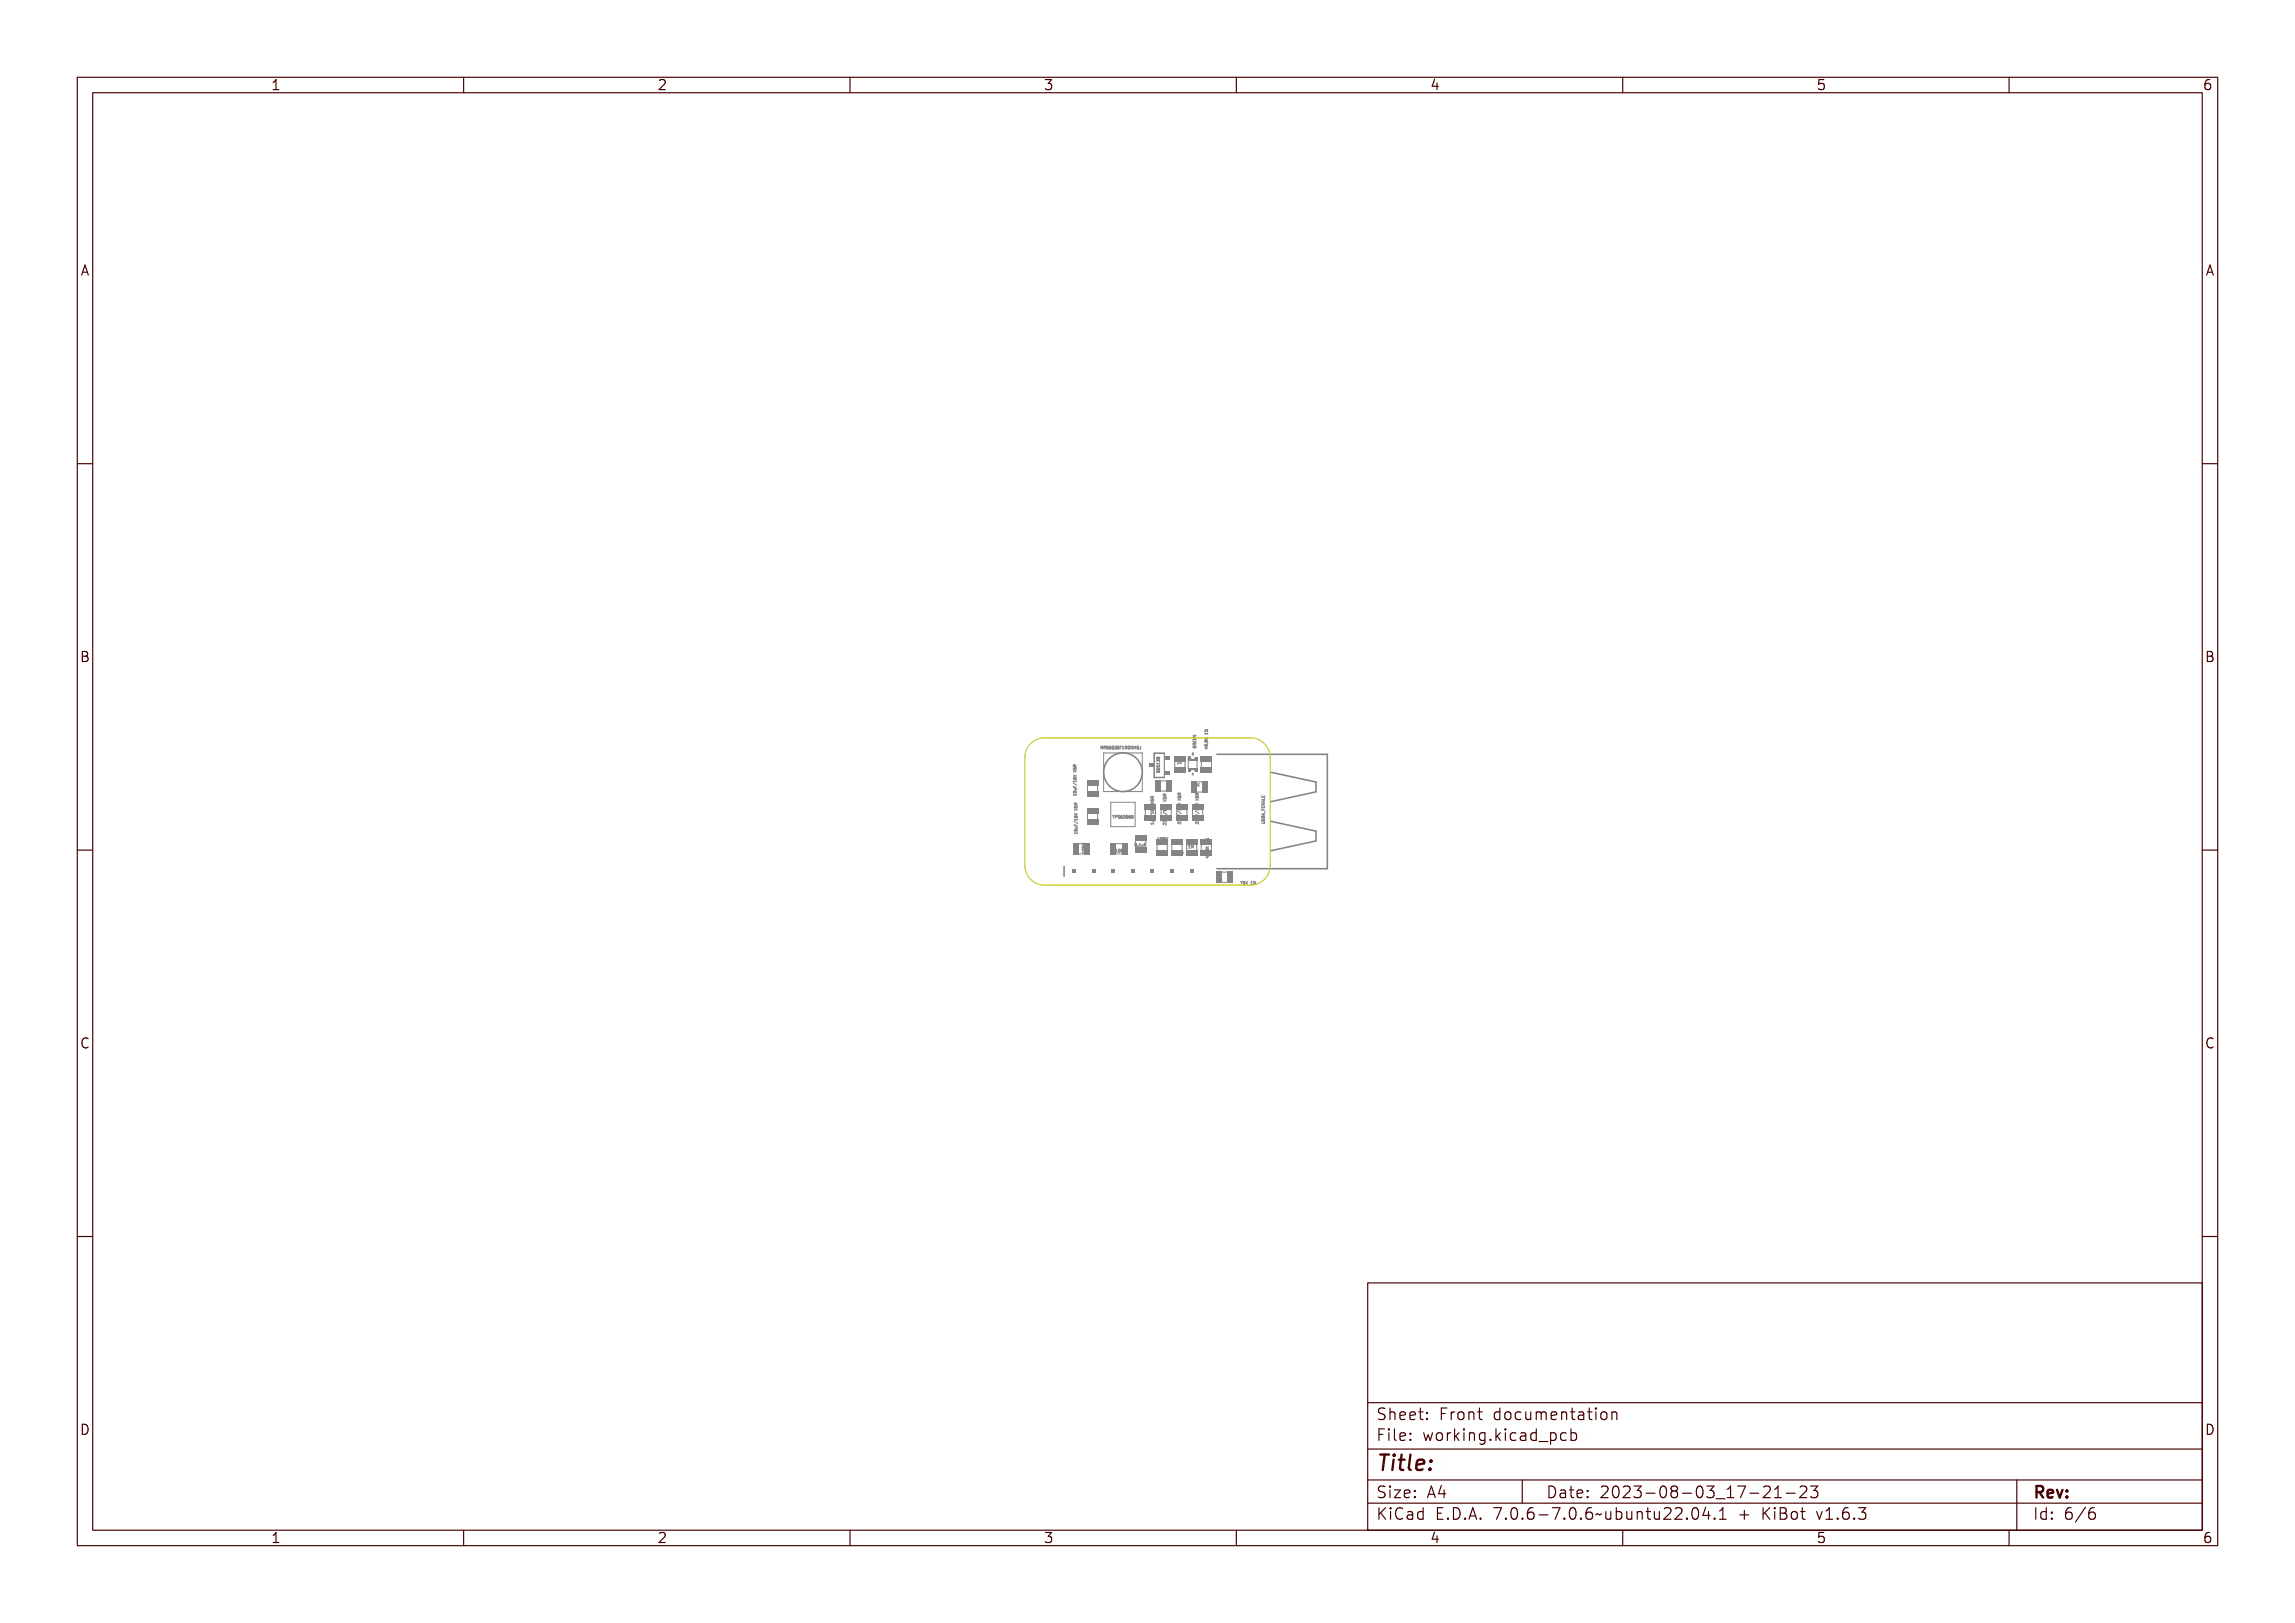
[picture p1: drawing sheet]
<svg xmlns="http://www.w3.org/2000/svg" width="297mm" height="210mm" viewBox="0 0 297 210" stroke-linecap="round" stroke-linejoin="round" font-family="sans-serif">
<defs><g id="words">
<text font-size="2.7" fill="#480000" x="178" y="190.3">Title:</text>
<g font-size="2" fill="#480000">
<text x="178" y="183.7">Sheet: Front documentation</text>
<text x="178" y="186.5">File: working.kicad_pcb</text>
<text x="178" y="193.9">Size: A4</text>
<text x="178" y="196.6">KiCad E.D.A. 7.0.6-7.0.6~ubuntu22.04.1 + KiBot v1.6.3</text>
<text x="200" y="193.9">Date: 2023-08-03_17-21-23</text>
<text x="263" y="196.6">Id: 6/6</text>
<text x="263" y="193.9">Rev:</text>
</g>
<g font-size="1.7" fill="#480000">
<text x="35" y="11.7">1</text>
<text x="85" y="11.7">2</text>
<text x="135" y="11.7">3</text>
<text x="185" y="11.7">4</text>
<text x="235" y="11.7">5</text>
<text x="285" y="11.7">6</text>
<text x="10.5" y="35.7">A</text>
<text x="285.5" y="35.7">A</text>
<text x="10.5" y="85.6">B</text>
<text x="285.5" y="85.6">B</text>
<text x="10.5" y="135.7">C</text>
<text x="285.5" y="135.7">C</text>
<text x="10.5" y="185.6">D</text>
<text x="285.5" y="185.6">D</text>
<text x="35" y="199.7">1</text>
<text x="85" y="199.7">2</text>
<text x="135" y="199.7">3</text>
<text x="185" y="199.7">4</text>
<text x="235" y="199.7">5</text>
<text x="285" y="199.7">6</text>
</g>
<g font-size=".5" fill="#848484">
<text x="142.4" y="96.9">NRS5030T1R0NMGJ</text>
<text x="150.1" y="99.7" transform="rotate(-90 150.1 99.7)">BSS138</text>
<text x="152.4" y="98.8">1K</text>
<text x="154.6" y="101.8">75K 1%</text>
<text x="154.8" y="96.9" transform="rotate(-90 154.8 96.9)">GREEN</text>
<text x="156.3" y="97" transform="rotate(-90 156.3 97)">49.9K 1%</text>
<text x="139.3" y="103" transform="rotate(-90 139.3 103)">10uF/16V X5R</text>
<text x="139.4" y="108" transform="rotate(-90 139.4 108)">10uF/16V X5R</text>
<text x="143.9" y="105.9">TPS63060</text>
<text x="149.3" y="106.8" transform="rotate(-90 149.3 106.8)">1uF/10V X5R</text>
<text x="150.9" y="106.2" transform="rotate(-90 150.9 106.2)">22uF/10V X5R</text>
<text x="152.8" y="106.1" transform="rotate(-90 152.8 106.1)">22uF/10V X5R</text>
<text x="155.1" y="106.1" transform="rotate(-90 155.1 106.1)">22uF/10V X5R</text>
<text x="163.7" y="106.7" transform="rotate(-90 163.7 106.7)">USBA_FEMALE</text>
<text x="140.4" y="110.5" transform="rotate(-90 140.4 110.5)">105K</text>
<text x="144.3" y="110.3">105K</text>
<text x="146.8" y="109.5">0.1uF</text>
<text x="150" y="108.7">105K</text>
<text x="152.1" y="110.6">10pF</text>
<text x="153.9" y="109.8">1M</text>
<text x="156.4" y="111.1" transform="rotate(-90 156.4 111.1)">49.9K 1%</text>
<text x="160.4" y="114.5">75K 1%</text>
</g>
<g font-size=".3" fill="#848484">
<text x="154.2" y="97.7">C</text>
<text x="154.2" y="100.3">A</text>
</g>
</g></defs>
<g fill="none" stroke="#848484" stroke-width=".13">
<path d="M138.9 99.8l.2 .2a.12 .12 0 0 1 0-.2 .12 .12 0 0 1 .2 .1 .12 .12 0 0 1-.1 .1v-.1l-.1 .1h-.2zM139 99.6h.1l.2-.1-.2 .2h.2h-.4zM139 99.6h.1v.1h-.1zM139.1 99.2v-.2h-.2v.2h.4M139.3 99l-.2 .1M142.4 96.6l.2 .3v-.3v.3l-.2-.3v.3zM142.7 96.6h.2l-.1 .2 .1 .1-.1-.1-.1 .1zM142.7 96.6h.1v.1h-.1zM143 96.6h.2l-.2 .1a.14 .14 0 0 1 .2 .1 .14 .14 0 0 1-.2 .1l.2-.1-.2-.1zM143.3 96.6h.2l-.2 .1a.12 .12 0 0 1 .2 .1 .12 .12 0 0 1-.1 .1 .12 .12 0 0 1-.1 0l.1-.1h-.1zM143.6 96.6a.16 .16 0 0 1 .2 .2 .16 .16 0 0 1-.2 .1zM143.7 96.6v.1v.2z"/>
<path d="M143.9 96.6h.1v.1a.11 .11 0 0 1 0 .2 .11 .11 0 0 1-.1 0l.1-.1h-.1l.1-.2zM144.2 96.6a.16 .16 0 0 1 .2 .2 .16 .16 0 0 1-.2 .1zM144.2 96.6l.1 .1v.2zM144.4 96.6h.3h-.1v.3l-.1-.3zM144.8 96.6h.1v.3h.1h-.2l.1-.3zM145 96.6h.3l-.1 .2 .1 .1-.2-.1-.1 .1zM145.1 96.6h.1v.1h-.1zM145.4 96.6a.16 .16 0 0 1 .2 .2 .16 .16 0 0 1-.2 .1zM145.4 96.6l.1 .1v.2zM145.6 96.6l.2 .3 .1-.3v.3l-.2-.3-.1 .3zM145.9 96.6l.2 .2 .1-.2v.3l-.1-.3v.2l-.1-.2-.1 .3zM146.3 96.6h.1h.1a.12 .12 0 0 0-.2 .1 .12 .12 0 0 0 .1 .2v-.1h.1v.1a.18 .18 0 0 1-.3 0 .18 .18 0 0 1 .1-.3z"/>
<path d="M146.6 96.6h.1v.3h-.2h.2v-.3zM146.9 96.8l.1-.3v.4M147.3 96.6a.17 .17 0 0 0-.2 .1 .18 .18 0 0 0 .3 .2l-.1-.1M147.6 96.5v.4h-.1M149.7 98.6h.3l.1-.1v.2l-.3-.1-.1 .1zM149.7 99.8v.2h.4l-.1-.2M149.7 99.1l.1 .2a.14 .14 0 0 1 .2-.2 .14 .14 0 0 1 .1 .2l-.1-.1a.13 .13 0 0 1-.2 .1 .13 .13 0 0 1-.1-.2zM149.7 98.8l.1 .2a.14 .14 0 0 1 .2-.2 .14 .14 0 0 1 .1 .2l-.1-.1a.13 .13 0 0 1-.2 .1 .13 .13 0 0 1-.1-.2zM149.7 98.3h.2a.11 .11 0 0 1 .2 0 .11 .11 0 0 1-.1 .1v-.1l-.1 .1-.1-.1-.1 .1zM149.7 98h.2a.1 .1 0 0 1 .2 0 .1 .1 0 0 1 0 .1 .1 .1 0 0 1-.2 0h-.2zM149.8 99.4l.1 .1a.1 .1 0 0 1 .1-.1 .1 .1 0 0 1 .1 .1v.1h-.4zM149.8 99.5l.1 .1h-.1z"/>
<path d="M149.8 99.8h.1M149.9 99.8v.2M149.9 99.8h.1M149.9 99.5h.1v.1h-.1zM154.4 95.1h.4l-.4 .3M154.4 96l.1 .2h.1v-.2v.2h.1l.1-.2v.2h-.4zM154.4 95.7l.1 .2h.1v-.2v.2h.1l.1-.2v.2h-.4zM154.4 95.4h.4l-.3 .2 .3 .1h-.4l.3-.2zM154.4 96.6h.1a.12 .12 0 0 0 .1 .2 .12 .12 0 0 0 .1-.1h-.1v-.1h.2a.18 .18 0 0 1-.2 .3 .18 .18 0 0 1-.2-.3zM154.5 96.4h.1l.2-.1-.2 .2h.2h-.4zM154.5 96.4h.1v.1h-.1zM155.9 94.4l.4 .3"/>
<path d="M155.9 96.8l.3-.1 .1 .1-.1 .2zM155.9 95.5l.2 .2 .2-.2-.2 .2 .2 .1h-.4l.2-.1zM155.9 95h.4v.2l-.3-.1v.1zM156 96.5a.18 .18 0 0 1 .2-.1 .18 .18 0 0 1 .1 .3l-.1-.2a.14 .14 0 0 1-.2 .2 .11 .11 0 0 1 0-.2zM156 95.9a.18 .18 0 0 1 .2-.1 .18 .18 0 0 1 .1 .3l-.1-.2a.14 .14 0 0 1-.2 .2 .11 .11 0 0 1 0-.2zM156 96.8h.2v.1zM156.1 94.7l.1 .2zM156.2 94.5v-.1l.1 .1M156.2 96.2l.1 .1zM138.9 102.8h.3h.1v.2l-.3-.1-.1 .1zM138.9 101.9l.1 .1h.1v-.1v.1l.2 .1h-.4zM138.9 101.6l.4 .2z"/>
<path d="M138.9 101.4h.3l.1-.1v.2l-.3-.1-.1 .1zM138.9 100.7l.4 .1-.4 .2 .3-.2zM138.9 100.1l.2 .1 .2-.1-.2 .1 .2 .2-.2-.2-.2 .1 .2-.1zM138.9 102.5a.17 .17 0 0 1 .3 0 .17 .17 0 0 1 0 .2h-.2zM138.9 101l.2 .2a.11 .11 0 0 1 0-.2 .11 .11 0 0 1 .2 .1 .11 .11 0 0 1-.1 .1 .16 .16 0 0 1-.2 0 .16 .16 0 0 1-.1-.2zM139 102.6h.3l-.3 .1zM139 102.2h.3v.2h-.3l.3-.1zM139.1 107.8h.3v-.1v.2h-.3zM139.1 106.8v.2h.1v-.2v.2h.2h-.3zM139.1 106.5l.4 .3zM139.1 106.3h.3v-.1v.2h-.3zM139.1 105.6l.3 .2-.3 .1 .3-.1z"/>
<path d="M139.1 105l.1 .1 .2-.1-.1 .2 .1 .1-.2-.1-.1 .1 .1-.1zM139.1 104.8l.1 .1a.12 .12 0 0 1 0-.1 .12 .12 0 0 1 .2 0 .12 .12 0 0 1 0 .2l-.1-.2-.1 .2h-.1zM139.1 107.5a.17 .17 0 0 1 .2-.1 .17 .17 0 0 1 .1 .2h-.3zM139.1 106l.1 .1a.11 .11 0 0 1 .1-.1 .11 .11 0 0 1 .1 0 .11 .11 0 0 1-.1 .2 .16 .16 0 0 1-.2 0 .16 .16 0 0 1 0-.2zM139.1 104.5l.1 .1 .2-.2-.1 .2 .1 .1h-.3zM139.1 107.5h.3l-.2 .1zM139.1 104.5h.1v.2h-.1zM139.1 107.1h.3v.2l-.3 .1 .3-.1zM139.2 104.1v-.2h-.1l-.1 .2h.4M139.4 103.9l-.2 .1M140 109.1l.3 .2M140.1 110.3h.3v-.1v.2l-.3-.1v.1z"/>
<path d="M140.1 109.6l.1 .2a.12 .12 0 0 1 .1-.2 .12 .12 0 0 1 .1 .1 .12 .12 0 0 1 0 .1l-.1-.1v.1h-.2zM140.1 109.3l.1 .1 .2-.1-.2 .2h.2h-.3h.1zM140.1 110a.17 .17 0 0 1 .2-.1 .17 .17 0 0 1 .1 .2h-.3zM140.1 110h.3l-.2 .1zM140.4 109.1l-.2 .1M143.9 105.5h.3l-.1 .1v.3l-.1-.3zM144.3 105.5h.1a.12 .12 0 0 1 .1 .2 .12 .12 0 0 1-.2 0v.2zM144.3 105.6h.1v.1h-.1zM144.4 109.9h.1v.3l.1 .1h-.2v-.3zM144.6 105.5h.2l-.2 .1a.14 .14 0 0 1 .2 .2 .14 .14 0 0 1-.2 .1l.1-.1-.1-.1zM144.7 109.9a.16 .16 0 0 1 .2 .2 .16 .16 0 0 1-.2 .1zM144.7 110h.1v.2z"/>
<path d="M144.9 105.6l.2-.1-.2 .2a.11 .11 0 0 1 .2 0 .11 .11 0 0 1-.1 .2 .11 .11 0 0 1-.1-.1zM145 109.9h.1l-.1 .1a.12 .12 0 0 1 .1 .1 .12 .12 0 0 1 0 .2 .12 .12 0 0 1-.2-.1h.2l-.1-.1zM145.2 105.5h.1v.2a.11 .11 0 0 1 0 .2 .11 .11 0 0 1-.2-.1h.2l-.1-.1 .1-.1zM145.2 109.9l.1 .2 .2-.2-.2 .2 .2 .2-.2-.2-.1 .2zM145.5 105.5a.16 .16 0 0 1 .2 .2 .16 .16 0 0 1-.2 .1zM145.5 105.6h.1v.3zM145.5 110l.2 .3M145.7 109.9l-.2 .2M145.8 105.6l.1-.1-.1 .2a.11 .11 0 0 1 .2 0 .11 .11 0 0 1-.1 .2 .11 .11 0 0 1-.2-.1zM146.1 105.5a.16 .16 0 0 1 .2 .2 .16 .16 0 0 1-.2 .1zM146.1 105.6h.1l-.1 .3zM146.4 105.6l.1-.1a.17 .17 0 0 1 .2 .2 .17 .17 0 0 1-.2 .1l-.1-.1"/>
<path d="M146.9 109.2a.16 .16 0 0 1 .2 .1 .18 .18 0 0 1-.3 .2zM146.9 109.2l.1 .1-.1 .2zM147.2 109.4l.1 .1zM147.4 109.2l.2-.1v.4h-.2l.1-.3zM147.7 109.2l.1 .3 .1-.3v.3h-.2zM148 109.1h.2l-.1 .1v.1h.1h-.1v.2zM148.2 104.8v.7M149 106.6h.3v-.1v.2l-.3-.1v.1zM149 105.9v.2h.1l.1-.2v.2h.1h-.3zM149 105.6l.4 .3zM149 105.4h.3v-.1v.2h-.3zM149 104.7l.3 .2-.3 .1 .3-.1z"/>
<path d="M149 104.1l.1 .1 .2-.1-.1 .2 .1 .1-.2-.1-.1 .1 .1-.1zM149 103.9l.1 .1a.12 .12 0 0 1 .1-.1 .12 .12 0 0 1 .1 0 .12 .12 0 0 1 0 .2l-.1-.2-.1 .2h-.1zM149 105.1a.17 .17 0 0 1 .2-.1 .17 .17 0 0 1 .1 .2h-.3zM149 103.6h.2l.1-.1-.1 .2 .1 .1h-.3zM149 105.1l.3 .1h-.2zM149 103.6h.1v.1h-.1zM149.1 106.2h.2v.2h-.2l.2-.1zM149.1 103.3v-.2h-.1l-.1 .2h.4M149.3 103.1l-.2 .1M149.5 104.8v.7M149.7 101.7h.3l.1-.1v.2h-.3h-.1zM149.7 101.3h.4l-.3 .1h.2l-.2 .1 .3 .1h-.4l.2-.2z"/>
<path d="M149.9 108.7h.2M150 108.4l-.1 .1M150.1 101.6v.2M150.1 101.7h-.4l.1 .1M150.1 101.2h-.4l.3 .1-.3 .1h.4M150.1 108.4h.1v.3h.1h-.2l.1-.3zM150.4 108.4a.16 .16 0 0 1 .2 .2 .16 .16 0 0 1-.2 .1zM150.5 108.4l.1 .1-.1 .2zM150.5 106.3l.1 .1M150.6 105.1v.1h.1l.1-.1v.1l.1 .1h-.3zM150.6 104.8l.4 .2zM150.6 104.5h.3v.2l-.3-.1v.1z"/>
<path d="M150.6 103.9l.3 .1-.3 .1 .3-.1zM150.6 103.3l.1 .1 .2-.2-.1 .2 .1 .1-.2-.1-.1 .1 .1-.1zM150.6 103l.1 .2a.12 .12 0 0 1 .1-.2 .12 .12 0 0 1 .1 .1 .12 .12 0 0 1 0 .1l-.1-.2-.1 .2h-.1zM150.6 104.2a.17 .17 0 0 1 .2 0 .17 .17 0 0 1 .1 .2h-.3zM150.6 106h.1l.2 .1v-.1v.2l-.2-.2-.1 .2zM150.6 105.7h.1l.2 .1v-.1v.2l-.2-.2-.1 .2zM150.6 102.7l.2 .1 .1-.1-.1 .1 .1 .1h-.3zM150.6 104.3h.3h-.2zM150.6 102.8h.1v.1h-.1zM150.7 105.4h.2v.1l-.2 .1 .2-.1zM150.7 108.4h.2l-.2 .1a.12 .12 0 0 1 .2 .1 .12 .12 0 0 1-.1 .1 .12 .12 0 0 1-.1 0l.1-.1h-.1zM150.9 106.5v.2l-.3-.2-.1 .1 .1 .1"/>
<path d="M150.9 106.2v.2l-.2-.2M151 108.4v.1l.2-.1-.1 .1 .1 .2-.1-.1-.1 .1zM152 110.6h.2M152 110.4h.1M152.1 110.3h.2v.3h-.2l.1-.3zM152.4 106.2h.1M152.5 104.9v.2h.1l.1-.2v.2h.1h-.3zM152.5 104.6l.4 .3zM152.5 104.4h.3v-.1v.2h-.3zM152.5 103.7l.3 .2-.3 .1 .3-.1zM152.5 103.1l.1 .1 .2-.1-.1 .2 .1 .1-.2-.1-.1 .1 .1-.1zM152.5 102.9l.1 .1a.12 .12 0 0 1 .1-.1 .12 .12 0 0 1 .1 0 .12 .12 0 0 1 0 .2l-.1-.2v.2h-.2z"/>
<path d="M152.5 110.3a.16 .16 0 0 1 .1 .2 .16 .16 0 0 1-.2 .1zM152.5 104.1a.17 .17 0 0 1 .2-.1 .17 .17 0 0 1 .1 .2h-.3zM152.5 105.9l.1-.1 .2 .2v-.2v.2l-.2-.1-.1 .1zM152.5 105.6l.1-.1 .2 .2v-.2v.2l-.2-.1-.1 .1zM152.5 102.6h.2l.1-.1-.1 .2 .1 .1h-.3zM152.5 110.3l.1 .1-.1 .2zM152.5 104.1l.3 .1h-.2zM152.5 102.6h.1v.1h-.1zM152.6 105.2h.2v.2h-.2l.2-.1zM152.7 110.4h.1a.12 .12 0 0 1 .1 .1 .12 .12 0 0 1-.1 .1l-.1 .2zM152.8 106.4v.2l-.3-.2-.1 .1 .1 .1M152.8 106v.3l-.2-.2"/>
<path d="M153 110.3h.2h-.1v.1h.1l-.1 .1v.1zM153.8 109.7h.2M153.8 109.5h.1M154.3 101.4h.2l-.1 .3M154.6 101.4h.3l-.2 .4 .1-.4zM154.7 106.2h.1M154.8 104.9v.2h.1v-.2v.2h.2h-.3zM154.8 104.6l.4 .3zM154.8 104.4h.3v-.1v.2h-.3zM154.8 103.7l.3 .2-.3 .1 .3-.1zM154.8 103.1l.1 .1 .2-.1-.1 .2 .1 .1-.2-.1-.1 .1 .1-.1zM154.8 102.9l.1 .1a.12 .12 0 0 1 0-.1 .12 .12 0 0 1 .2 0 .12 .12 0 0 1 0 .2l-.1-.2-.1 .2h-.1z"/>
<path d="M154.8 104.1a.17 .17 0 0 1 .2-.1 .17 .17 0 0 1 .1 .2h-.3zM154.8 105.9l.1-.1 .2 .2v-.2v.2l-.2-.1-.1 .1zM154.8 105.6l.1-.1 .2 .2v-.2v.2l-.2-.1-.1 .1zM154.8 102.6h.1l.2-.1-.1 .2 .1 .1h-.3zM154.8 104.1l.3 .1h-.2zM154.8 102.6h.1v.1h-.1zM154.8 105.2h.3v.2h-.3l.3-.1zM154.9 101.4h.2l-.1 .1a.12 .12 0 0 1 .1 .1 .12 .12 0 0 1 0 .1 .12 .12 0 0 1-.2 0l.2-.1h-.2zM155.1 106.4v.2l-.3-.2-.1 .1 .1 .1M155.1 106v.3l-.2-.2M155.2 101.4l.1 .2 .2-.2-.2 .2 .2 .2-.2-.2-.1 .2zM155.8 101.4h.2v.3v.1h-.2l.1-.4z"/>
<path d="M156 108.5l.4 .3M156.1 110.9l.3-.1v.1l-.1 .2zM156.1 109.6l.1 .2 .2-.2-.1 .2 .1 .1h-.3l.1-.1zM156.1 109.1h.3v.2l-.3-.1v.1zM156.1 101.6h.3zM156.1 110.6a.18 .18 0 0 1 .2-.1 .18 .18 0 0 1 .1 .2l-.1-.1a.11 .11 0 0 1-.1 .2 .11 .11 0 0 1-.1-.2zM156.1 110a.18 .18 0 0 1 .2-.1 .18 .18 0 0 1 .1 .3l-.1-.2a.11 .11 0 0 1-.1 .2 .11 .11 0 0 1-.1-.2zM156.1 110.9h.2v.1zM156.2 108.8l.1 .2zM156.3 108.6l.1-.1v.1M156.4 110.3v.1zM160.5 114.1h.2l-.1 .4v-.4z"/>
<path d="M160.8 114.1h.2l-.2 .1a.12 .12 0 0 1 .2 .1 .12 .12 0 0 1-.1 .1 .12 .12 0 0 1-.1 0l.1-.1h-.1zM161.1 114.1v.2l.2-.2-.1 .2 .1 .2-.2-.2v.2zM161.7 114.1h.1v.3l.1 .1h-.2l.1-.4zM161.9 114.3h.3zM162.5 114.1l-.3 .3M163.3 103v.1h.4v-.1M163.3 106.4h.2a.12 .12 0 0 1 .2 .1 .12 .12 0 0 1-.2 .1h-.2h.3v-.1zM163.3 105.6l.4-.1-.1 .1 .1 .2zM163.3 104.9l.1 .2h.1v-.2v.2h.2h-.4zM163.3 104.6l.1 .2h.1v-.2v.2h.1l.1-.2v.2h-.4zM163.3 104.3h.4l-.3 .1h.1l-.1 .1 .3 .1h-.4l.2-.2zM163.3 104.1l.4-.1-.1 .1 .1 .2z"/>
<path d="M163.3 103.9h.3l.1-.2v.2zM163.3 103.4l.1 .2h.1v-.2v.2h.1l.1-.2v.2h-.4zM163.3 106.1l.1 .2a.14 .14 0 0 1 .2-.2 .14 .14 0 0 1 .1 .2l-.1-.2a.14 .14 0 0 1-.2 .2 .13 .13 0 0 1-.1-.2zM163.3 105.8l.2 .1a.1 .1 0 0 1 .1-.1 .1 .1 0 0 1 .1 .1v.1h-.4zM163.4 105.6h.1v.1zM163.4 104.1h.1v.1zM163.4 105.9l.1 .1h-.1zM163.5 103v.1M163.5 105.9h.1v.1h-.1zM163.8 105.2v.3z"/>
<circle cx="143.7" cy="96.8" r=".03"/>
<circle cx="144.3" cy="96.8" r=".03"/>
<circle cx="145.5" cy="96.8" r=".03"/>
<circle cx="149.8" cy="98" r=".06"/>
<circle cx="150" cy="98" r=".07"/>
<circle cx="156" cy="94.8" r=".05"/>
<circle cx="156" cy="94.8" r=".08"/>
<circle cx="156.1" cy="96" r=".08"/>
<circle cx="156.1" cy="96.6" r=".08"/>
<circle cx="156.2" cy="94.7" r=".08"/>
<circle cx="156.2" cy="94.7" r=".04"/>
<circle cx="139.1" cy="102.6" r=".03"/>
<circle cx="139.2" cy="101.1" r=".08"/>
<circle cx="139.2" cy="107.5" r=".03"/>
<circle cx="139.3" cy="106.1" r=".08"/>
<circle cx="140.3" cy="110" r=".03"/>
<circle cx="144.8" cy="110.1" r=".03"/>
<circle cx="145" cy="105.8" r=".08"/>
<circle cx="145.6" cy="105.7" r=".03"/>
<circle cx="145.9" cy="105.8" r=".08"/>
<circle cx="146.1" cy="105.7" r=".03"/>
<circle cx="146.9" cy="109.3" r=".03"/>
<circle cx="149.1" cy="105.2" r=".03"/>
<circle cx="150.5" cy="108.6" r=".03"/>
<circle cx="150.7" cy="104.3" r=".03"/>
<circle cx="152.5" cy="110.5" r=".03"/>
<circle cx="152.7" cy="104.2" r=".03"/>
<circle cx="152.8" cy="110.5" r=".09"/>
<circle cx="154.9" cy="104.2" r=".03"/>
<circle cx="156.2" cy="101.5" r=".08"/>
<circle cx="156.2" cy="101.5" r=".05"/>
<circle cx="156.2" cy="108.9" r=".05"/>
<circle cx="156.2" cy="108.9" r=".08"/>
<circle cx="156.2" cy="110.7" r=".08"/>
<circle cx="156.2" cy="110.1" r=".08"/>
<circle cx="156.3" cy="101.7" r=".04"/>
<circle cx="156.3" cy="101.7" r=".08"/>
<circle cx="156.4" cy="108.8" r=".08"/>
<circle cx="156.4" cy="108.8" r=".04"/>
<circle cx="162" cy="114.2" r=".08"/>
<circle cx="162" cy="114.2" r=".05"/>
<circle cx="162.1" cy="114.4" r=".04"/>
<circle cx="162.1" cy="114.4" r=".08"/>
<circle cx="162.5" cy="114.4" r=".05"/>
</g>
<g fill="#848484">
<path d="M148.2 104h1.4v.8h-1.4z" fill-rule="evenodd"/>
<path d="M148.2 105.5h1.4v.7h-1.4z" fill-rule="evenodd"/>
</g>
<path d="M140.7 105.3v.7M142 105.3v.7" fill="none" stroke="#848484" stroke-width=".13"/>
<g fill="#848484">
<path d="M140.7 104.5h1.4v.8h-1.4z" fill-rule="evenodd"/>
<path d="M140.7 106h1.4v.7h-1.4z" fill-rule="evenodd"/>
</g>
<path d="M154.3 104.8v.7M155.6 104.8v.7" fill="none" stroke="#848484" stroke-width=".13"/>
<g fill="#848484">
<path d="M154.3 104h1.4v.8h-1.4z" fill-rule="evenodd"/>
<path d="M154.3 105.5h1.4v.7h-1.4z" fill-rule="evenodd"/>
</g>
<path d="M144.4 109.2h.8M144.5 110.5h.7" fill="none" stroke="#848484" stroke-width=".13"/>
<g fill="#848484">
<path d="M143.7 109.1h.8v1.5h-.8z" fill-rule="evenodd"/>
<path d="M145.2 109.1h.7v1.5h-.7z" fill-rule="evenodd"/>
</g>
<path d="M149.7 109.3v.8M151.1 109.3v.8" fill="none" stroke="#848484" stroke-width=".13"/>
<g fill="#848484">
<path d="M149.7 110h1.4v.8h-1.4z" fill-rule="evenodd"/>
<path d="M149.7 108.6h1.4v.7h-1.4z" fill-rule="evenodd"/>
</g>
<g fill="none" stroke="#848484" stroke-width=".13">
<path d="M153.8 98v1.4M154 99.8a.35 .35 0 0 1 .3-.3 .35 .35 0 0 1 .4 .3M154 98a.35 .35 0 0 0 .3 .3 .35 .35 0 0 0 .4-.3M154.9 98.4v1"/>
<circle cx="153.9" cy="98.1" r=".1"/>
</g>
<g fill="#848484">
<path d="M153.7 97.9h.3v.1h-.3z" fill-rule="evenodd"/>
<path d="M153.7 99.4h.3v.5h-.3z" fill-rule="evenodd"/>
<path d="M153.7 98.1h.3v.3h-.3z" fill-rule="evenodd"/>
<path d="M154 98.2h.2v.2h-.2z" fill-rule="evenodd"/>
<path d="M154 99.4h.2v.3h-.2z" fill-rule="evenodd"/>
<path d="M154.1 98.2h.4v.2h-.4z" fill-rule="evenodd"/>
<path d="M154.1 99.4h.4v.2h-.4z" fill-rule="evenodd"/>
<path d="M154.5 98.2h.2v.2h-.2z" fill-rule="evenodd"/>
<path d="M154.5 99.4h.2v.3h-.2z" fill-rule="evenodd"/>
<path d="M154.6 97.9h.4v.5h-.4z" fill-rule="evenodd"/>
<path d="M154.6 99.4h.4v.5h-.4z" fill-rule="evenodd"/>
</g>
<path d="M147 108.8v.8M148.3 108.8v.8" fill="none" stroke="#848484" stroke-width=".13"/>
<g fill="#848484">
<path d="M146.9 108.1h1.4v.8h-1.4z" fill-rule="evenodd"/>
<path d="M146.9 109.5h1.4v.8h-1.4z" fill-rule="evenodd"/>
</g>
<path d="M143.8 103.8h3.1v3.2h-3.1zM153.6 109.3v.8M154.9 109.3v.8" fill="none" stroke="#848484" stroke-width=".13"/>
<g fill="#848484">
<path d="M153.5 108.6h1.4v.8h-1.4z" fill-rule="evenodd"/>
<path d="M153.5 110.1h1.4v.7h-1.4z" fill-rule="evenodd"/>
</g>
<path d="M150.7 97.5h-1.3v3.1h1.3" fill="none" stroke="#848484" stroke-width=".2"/>
<path d="M150.7 97.5v3.1" fill="none" stroke="#848484" stroke-width=".15"/>
<g fill="#848484">
<path d="M150.7 99.7h.6v.5h-.6z" fill-rule="evenodd"/>
<path d="M148.7 98.8h.6v.5h-.6z" fill-rule="evenodd"/>
<path d="M150.7 97.9h.6v.4h-.6z" fill-rule="evenodd"/>
</g>
<path d="M152 98.6v.7M153.4 98.5v.8" fill="none" stroke="#848484" stroke-width=".13"/>
<g fill="#848484">
<path d="M152 97.8h1.4v.8h-1.4z" fill-rule="evenodd"/>
<path d="M152 99.3h1.4v.7h-1.4z" fill-rule="evenodd"/>
</g>
<path d="M155.5 109.3v.8M156.8 109.3v.8" fill="none" stroke="#848484" stroke-width=".13"/>
<g fill="#848484">
<path d="M155.4 110h1.4v.8h-1.4z" fill-rule="evenodd"/>
<path d="M155.4 108.6h1.4v.7h-1.4z" fill-rule="evenodd"/>
</g>
<path d="M158 112.9h.8M158.1 114.2h.7" fill="none" stroke="#848484" stroke-width=".13"/>
<g fill="#848484">
<path d="M157.3 112.8h.8v1.4h-.8z" fill-rule="evenodd"/>
<path d="M158.8 112.8h.7v1.4h-.7z" fill-rule="evenodd"/>
</g>
<path d="M151.7 109.3v.8M153 109.3v.8" fill="none" stroke="#848484" stroke-width=".13"/>
<g fill="#848484">
<path d="M151.6 108.6h1.4v.8h-1.4z" fill-rule="evenodd"/>
<path d="M151.6 110.1h1.4v.7h-1.4z" fill-rule="evenodd"/>
</g>
<path d="M142.8 97.4h5v5h-5zM150.2 102.4h.7M150.2 101h.7" fill="none" stroke="#848484" stroke-width=".13"/>
<circle cx="145.3" cy="99.9" r="2.5" fill="none" stroke="#848484" stroke-width=".2"/>
<g fill="#848484">
<path d="M150.9 101h.7v1.4h-.7z" fill-rule="evenodd"/>
<path d="M149.4 101h.8v1.4h-.8z" fill-rule="evenodd"/>
</g>
<path d="M157.5 97.6h14.3v14.8h-14.3M164.5 99.9l5.8 1.3v1.3l-5.8 1.2M164.5 106.3l5.8 1.2v1.3l-5.8 1.3" fill="none" stroke="#848484" stroke-width=".2"/>
<path d="M154.9 102.5h.7M154.9 101.2h.7" fill="none" stroke="#848484" stroke-width=".13"/>
<g fill="#848484">
<path d="M155.6 101.1h.7v1.5h-.7z" fill-rule="evenodd"/>
<path d="M154.1 101.1h.8v1.5h-.8z" fill-rule="evenodd"/>
</g>
<path d="M150.3 104.8v.7M151.6 104.8v.7" fill="none" stroke="#848484" stroke-width=".13"/>
<g fill="#848484">
<path d="M150.2 104h1.4v.8h-1.4z" fill-rule="evenodd"/>
<path d="M150.2 105.5h1.4v.7h-1.4z" fill-rule="evenodd"/>
</g>
<path d="M139.6 109.2h.8M139.6 110.5h.8" fill="none" stroke="#848484" stroke-width=".13"/>
<g fill="#848484">
<path d="M138.9 109.1h.8v1.5h-.8z" fill-rule="evenodd"/>
<path d="M140.3 109.1h.8v1.5h-.8z" fill-rule="evenodd"/>
</g>
<path d="M140.7 101.7v.8M142 101.7v.7" fill="none" stroke="#848484" stroke-width=".13"/>
<g fill="#848484">
<path d="M140.7 102.4h1.4v.8h-1.4z" fill-rule="evenodd"/>
<path d="M140.7 101h1.4v.7h-1.4z" fill-rule="evenodd"/>
</g>
<path d="M137.7 112.1v1.3" fill="none" stroke="#848484" stroke-width=".2"/>
<g fill="#848484">
<path d="M138.7 112.5h.5v.5h-.5z" fill-rule="evenodd"/>
<path d="M141.3 112.5h.5v.5h-.5z" fill-rule="evenodd"/>
<path d="M143.8 112.5h.5v.5h-.5z" fill-rule="evenodd"/>
<path d="M146.3 112.5h.6v.5h-.6z" fill-rule="evenodd"/>
<path d="M148.9 112.5h.5v.5h-.5z" fill-rule="evenodd"/>
<path d="M151.4 112.5h.5v.5h-.5z" fill-rule="evenodd"/>
<path d="M154 112.5h.5v.5h-.5z" fill-rule="evenodd"/>
</g>
<path d="M155.5 98.5v.8M156.8 98.5v.8" fill="none" stroke="#848484" stroke-width=".13"/>
<g fill="#848484">
<path d="M155.4 99.2h1.4v.8h-1.4z" fill-rule="evenodd"/>
<path d="M155.4 97.8h1.4v.8h-1.4z" fill-rule="evenodd"/>
</g>
<path d="M152.3 104.8v.7M153.6 104.8v.7" fill="none" stroke="#848484" stroke-width=".13"/>
<g fill="#848484">
<path d="M152.2 104h1.5v.8h-1.5z" fill-rule="evenodd"/>
<path d="M152.2 105.5h1.5v.7h-1.5z" fill-rule="evenodd"/>
</g>
<path d="M133.6 96l1-.5h.6h26.6a2.54 2.54 0 0 1 2.6 2.5v14a2.54 2.54 0 0 1-2.6 2.5h-26.6a2.54 2.54 0 0 1-2.6-2.5v-14a2.54 2.54 0 0 1 1-2z" fill="none" stroke="#c2c200" stroke-width=".13"/>
<g fill="none" stroke="#480000" stroke-width=".15">
<path d="M10 10h277v190h-277zM12 12h273v186h-273zM60 10v2M110 10v2M160 10v2M210 10v2M260 10v2M10 60h2M285 60h2M10 110h2M285 110h2M10 160h2"/>
<path d="M285 160h2M177 166h108v32h-108zM60 198v2M110 198v2M160 198v2M177 181.5h108M177 187.5h108M177 191.5h108M177 194.5h108M178.1 195.2h.2v.6l.6-.6h.3l-.6 .6 .6 .8h-.2l-.5-.7-.2 .2v.5h-.2zM178.2 185h.9v.2h-.7v.4h.6v.2h-.6v.7h-.2zM178.3 182.4l.5-.1h.2v.2a.34 .34 0 0 0-.4-.1 .34 .34 0 0 0-.2 .4 .62 .62 0 0 1 .6 .7 .71 .71 0 0 1-.8 .2v-.2a.4 .4 0 0 0 .4 .1 .4 .4 0 0 0 .3-.3l-.4-.2a.4 .4 0 0 1-.3-.3 .4 .4 0 0 1 .1-.4z"/>
<path d="M178.3 192.5l.5-.1h.2v.2a.34 .34 0 0 0-.4-.1 .34 .34 0 0 0-.2 .4 .62 .62 0 0 1 .6 .7 .71 .71 0 0 1-.8 .2v-.2a.4 .4 0 0 0 .4 .1 .4 .4 0 0 0 .3-.3l-.4-.2a.4 .4 0 0 1-.3-.3 .4 .4 0 0 1 .1-.4zM179.4 182.2h.2v.6a.35 .35 0 0 1 .4-.1 .35 .35 0 0 1 .2 .4v.6h-.2v-.8l-.2-.1a.28 .28 0 0 0-.2 .3v.6h-.2zM179.5 185.4h.4v.9h.4v.2h-.9v-.2h.3v-.8h-.2zM179.5 192.8h.4v.9h.4v.1h-.9v-.1h.3v-.8h-.2zM179.5 195.6h.4v.9h.4v.1h-.9v-.1h.3v-.8h-.2zM179.7 184.9h.2v.3h-.2zM179.7 192.3h.2v.3h-.2zM179.7 195.1h.2v.3h-.2zM180.6 184.9h.4v1.3l.1 .1h.3v.2a.4 .4 0 0 1-.5-.4v-1h-.3zM180.6 192.8h.8v.1l-.6 .8h.6v.1h-.8v-.1l.6-.8h-.6zM180.7 182.8a.49 .49 0 0 1 .6-.1 .49 .49 0 0 1 .2 .5h-.8a.42 .42 0 0 0 .3 .4 .42 .42 0 0 0 .4-.1v.2a.6 .6 0 0 1-.8-.1 .6 .6 0 0 1 .1-.8zM180.7 195.4l.3-.2h.2h.3v.2a.43 .43 0 0 0-.6 0 .43 .43 0 0 0-.2 .5 .43 .43 0 0 0 .2 .5 .43 .43 0 0 0 .6 0v.2a.62 .62 0 0 1-.7 0 .62 .62 0 0 1-.3-.7z"/>
<path d="M180.8 182.9l.2-.1a.27 .27 0 0 1 .3 .3h-.6zM181.8 195.6a.5 .5 0 0 1 .6-.1 .5 .5 0 0 1 .2 .5v.6h-.1v-.1a.38 .38 0 0 1-.5 .2 .38 .38 0 0 1-.2-.5 .38 .38 0 0 1 .4-.2h.3a.35 .35 0 0 0-.3-.4 .35 .35 0 0 0-.4 .2zM181.9 182.8a.49 .49 0 0 1 .6-.1 .49 .49 0 0 1 .2 .5h-.8a.42 .42 0 0 0 .3 .4 .42 .42 0 0 0 .5-.1v.2a.6 .6 0 0 1-.9-.1 .6 .6 0 0 1 .1-.8zM181.9 185.5a.49 .49 0 0 1 .6-.1 .49 .49 0 0 1 .2 .5h-.8a.42 .42 0 0 0 .3 .4 .42 .42 0 0 0 .5-.1v.2a.6 .6 0 0 1-.9-.1 .6 .6 0 0 1 .1-.8zM181.9 192.9a.49 .49 0 0 1 .6-.1 .49 .49 0 0 1 .2 .5h-.8a.42 .42 0 0 0 .3 .4 .42 .42 0 0 0 .5-.1v.2a.6 .6 0 0 1-.9-.1 .6 .6 0 0 1 .1-.8zM182 196.2l.5-.1a.31 .31 0 0 1-.2 .4 .31 .31 0 0 1-.4-.1zM182 182.9l.2-.1a.27 .27 0 0 1 .3 .3h-.6zM182 185.6l.2-.1a.27 .27 0 0 1 .3 .3h-.6zM182 193l.2-.1a.27 .27 0 0 1 .3 .3h-.6zM183 195.7l.4-.2 .2 .2v-.6h.2v1.5h-.2v-.1a.42 .42 0 0 1-.5 .1 .42 .42 0 0 1-.2-.5zM183.2 195.8a.23 .23 0 0 1 .4 0v.3a.33 .33 0 0 1-.2 .4 .48 .48 0 0 1-.2-.7zM183.2 182.3h.2v.4h.4v.1h-.4v.7l.1 .1h.3v.1a.41 .41 0 0 1-.6-.3v-.6h-.3v-.1h.3z"/>
<path d="M183.3 185.4h.2v.3h-.2zM183.3 186.2h.2v.3h-.2zM183.3 192.8h.2v.3h-.2zM183.3 193.6h.2v.2h-.2zM184.5 182.7h.2v.3h-.2zM184.5 183.5h.2v.2h-.2zM185.2 185.4h.2l.2 .8 .1-.5h.2l.2 .5 .1-.8h.2l-.2 1.1h-.2l-.2-.7-.2 .7h-.1zM185.4 195.2h.9v.2h-.7v.4h.6v.2h-.6v.5h.7v.1h-.9zM185.7 192.4h.2l.5 1.4h-.2l-.1-.3h-.5l-.1 .3h-.2zM185.8 192.6l.2 .7h-.4zM186.6 182.3h.9v.2h-.7v.4h.6v.2h-.6v.6h-.2zM186.7 185.5a.56 .56 0 0 1 .8 .2 .56 .56 0 0 1-.3 .7 .57 .57 0 0 1-.6-.2 .57 .57 0 0 1 .1-.7z"/>
<path d="M186.8 185.6a.26 .26 0 0 1 .3-.1 .26 .26 0 0 1 .2 .2v.2a.33 .33 0 0 1-.3 .4l-.2-.2zM186.9 196.4h.2v.2h-.2zM187.1 192.4h.2v.9h.2v.2h-.2v.3h-.2v-.3h-.6v-.2zM187.1 192.6v.7h-.4zM187.8 195.2a.76 .76 0 0 1 .9 .7 .76 .76 0 0 1-.9 .7zM188 195.4a.5 .5 0 0 1 .5 .2 .5 .5 0 0 1 0 .5 .39 .39 0 0 1-.5 .4zM188 182.7h.2v.2a.41 .41 0 0 1 .6-.2v.2a.37 .37 0 0 0-.5-.1 .37 .37 0 0 0-.1 .4v.5h-.2zM188 185.4h.2v.2a.41 .41 0 0 1 .6-.2v.2a.37 .37 0 0 0-.5-.1 .37 .37 0 0 0-.1 .4v.6h-.2zM189.1 184.9h.1v.9l.5-.4h.2l-.4 .4 .5 .7h-.2l-.4-.6-.2 .1v.5h-.1zM189.1 182.8a.56 .56 0 0 1 .8 .2 .56 .56 0 0 1-.3 .7 .57 .57 0 0 1-.6-.2 .57 .57 0 0 1 .1-.7zM189.2 182.9a.26 .26 0 0 1 .3-.1 .26 .26 0 0 1 .2 .2v.2a.33 .33 0 0 1-.3 .4l-.2-.2zM189.3 196.4h.3v.2h-.3z"/>
<path d="M190.2 182.7h.2v.1a.35 .35 0 0 1 .4-.1 .35 .35 0 0 1 .3 .4v.6h-.2v-.8l-.2-.1a.28 .28 0 0 0-.3 .3v.6h-.2zM190.3 185.4h.4v.9h.4v.2h-.9v-.2h.4v-.8h-.3zM190.5 195.2h.3l.4 1.4h-.2l-.1-.3h-.5l-.1 .3h-.2zM190.6 184.9h.1v.3h-.1zM190.6 195.4l.2 .7h-.4zM191.4 185.4h.2v.1a.35 .35 0 0 1 .4-.1 .35 .35 0 0 1 .3 .4v.7h-.2v-.9l-.2-.1a.28 .28 0 0 0-.3 .3v.7h-.2zM191.7 182.3h.1v.4h.4v.1h-.4v.7l.1 .1h.3v.1a.41 .41 0 0 1-.5-.3v-.6h-.3v-.1h.3zM191.7 196.4h.3v.2h-.3zM192.7 185.5l.3-.2 .3 .2v-.1h.2v1a.53 .53 0 0 1-.8 .4v-.2a.36 .36 0 0 0 .4 .1 .36 .36 0 0 0 .2-.4l-.2 .1a.51 .51 0 0 1-.5-.2 .51 .51 0 0 1 0-.5zM192.8 185.6a.25 .25 0 0 1 .3-.1 .25 .25 0 0 1 .2 .2v.2a.32 .32 0 0 1-.3 .4 .47 .47 0 0 1-.2-.7zM193.8 195.2h.9l-.5 1.4h-.2l.5-1.2h-.7zM193.9 182.8l.3-.2 .3 .2v-.6h.2v1.5h-.2v-.1a.42 .42 0 0 1-.6 .1 .42 .42 0 0 1-.1-.5z"/>
<path d="M194.1 182.8a.42 .42 0 0 1 .4 .4 .42 .42 0 0 1-.3 .4 .48 .48 0 0 1-.1-.8zM194.1 186.2h.3v.3h-.3zM195.1 184.9h.2v.9l.4-.4h.3l-.5 .4 .5 .7h-.2l-.4-.6-.1 .1v.5h-.2zM195.1 182.8a.56 .56 0 0 1 .8 .2 .56 .56 0 0 1-.3 .7 .57 .57 0 0 1-.6-.2 .57 .57 0 0 1 .1-.7zM195.2 182.9a.26 .26 0 0 1 .3-.1 .26 .26 0 0 1 .2 .2v.2a.33 .33 0 0 1-.3 .4l-.2-.2zM195.3 196.4h.3v.2h-.3zM196.3 185.4h.5v.9h.3v.2h-.9v-.2h.4v-.8h-.3zM196.3 195.4a.45 .45 0 0 1 .5-.2 .45 .45 0 0 1 .3 .5v.2a.51 .51 0 0 1-.2 .6 .51 .51 0 0 1-.6 0l-.1-.6zM196.4 182.8l.5-.2 .2 .1v.2a.4 .4 0 0 0-.6 0 .4 .4 0 0 0 0 .6 .4 .4 0 0 0 .6 0v.2a.58 .58 0 0 1-.8-.1 .58 .58 0 0 1 .1-.8zM196.5 195.4a.39 .39 0 0 1 .4 .5v.2a.29 .29 0 0 1-.3 .4 .29 .29 0 0 1-.2-.4v-.5zM196.6 184.9h.2v.3h-.2zM197 191.5v3"/>
<path d="M197.4 182.7h.2v.8l.2 .1a.28 .28 0 0 0 .3-.3v-.6h.2v1h-.2v-.1a.35 .35 0 0 1-.4 .2 .35 .35 0 0 1-.3-.5zM197.6 185.5l.5-.2 .2 .1v.2a.4 .4 0 0 0-.6 0 .4 .4 0 0 0 0 .6 .4 .4 0 0 0 .6 0v.2a.58 .58 0 0 1-.8-.1 .58 .58 0 0 1 .1-.8zM197.7 196.4h.3v.2h-.3zM198.6 182.7h.1a.21 .21 0 0 1 .2-.1 .21 .21 0 0 1 .2 .2l.2-.2 .1 .1a1.27 1.27 0 0 1 .2 1h-.2v-.8l-.1-.1-.2 .1v.8h-.1v-.8l-.2-.1-.1 .1v.8h-.1zM198.7 185.4a.5 .5 0 0 1 .5-.1 .5 .5 0 0 1 .3 .5v.7h-.2v-.2a.38 .38 0 0 1-.5 .2 .38 .38 0 0 1-.2-.5 .38 .38 0 0 1 .5-.2h.2a.35 .35 0 0 0-.3-.4 .35 .35 0 0 0-.3 .2zM198.7 195.4l.3-.2h.2h.2v.2a.43 .43 0 0 0-.5 0 .43 .43 0 0 0-.1 .5 .44 .44 0 0 1 .6-.1 .44 .44 0 0 1 .1 .6 .47 .47 0 0 1-.6 .3 .47 .47 0 0 1-.3-.5v-.5zM198.8 186l.5-.1a.31 .31 0 0 1-.1 .4 .31 .31 0 0 1-.4-.1zM198.9 195.9a.3 .3 0 0 1 .4 .3 .3 .3 0 0 1-.4 .2l-.1-.2zM199.9 185.5l.3-.2 .3 .2v-.6h.2v1.6h-.2v-.2a.42 .42 0 0 1-.5 .1 .42 .42 0 0 1-.2-.5zM199.9 182.8a.49 .49 0 0 1 .6-.1 .49 .49 0 0 1 .2 .5h-.7a.42 .42 0 0 0 .2 .4 .42 .42 0 0 0 .5-.1v.2a.6 .6 0 0 1-.8-.1 .6 .6 0 0 1 0-.8zM200 196h.5v.2h-.5zM200 185.6a.23 .23 0 0 1 .4 0l.1 .3a.33 .33 0 0 1-.3 .4 .48 .48 0 0 1-.2-.7z"/>
<path d="M200.1 182.9l.2-.1a.27 .27 0 0 1 .3 .3h-.6zM200.1 192.4a.76 .76 0 0 1 1 .7 .76 .76 0 0 1-1 .7zM200.3 192.6a.5 .5 0 0 1 .5 .2 .5 .5 0 0 1 .1 .5 .39 .39 0 0 1-.6 .4zM200.9 186.8h1.2v.1h-1.2zM201 195.2h.9l-.5 1.4h-.2l.5-1.2h-.7zM201.1 182.7h.1v.1a.35 .35 0 0 1 .5-.1 .35 .35 0 0 1 .2 .4v.6h-.2v-.8l-.2-.1a.28 .28 0 0 0-.3 .3v.6h-.1zM201.4 192.8a.5 .5 0 0 1 .6-.1 .5 .5 0 0 1 .2 .5v.6h-.1v-.1a.38 .38 0 0 1-.5 .2 .38 .38 0 0 1-.2-.5 .38 .38 0 0 1 .4-.2h.3a.35 .35 0 0 0-.3-.4 .35 .35 0 0 0-.4 .2zM201.6 193.4l.5-.1a.31 .31 0 0 1-.2 .4 .31 .31 0 0 1-.4-.1zM202.2 185.4h.2v.1a.42 .42 0 0 1 .6-.1 .42 .42 0 0 1 .1 .5 .42 .42 0 0 1-.1 .5 .42 .42 0 0 1-.6-.1v.6h-.2zM202.5 182.3h.2v.4h.4v.1h-.4v.7l.1 .1h.3v.1a.41 .41 0 0 1-.6-.3v-.6h-.3v-.1h.3zM202.5 185.6a.24 .24 0 0 1 .3-.1 .24 .24 0 0 1 .1 .2l.1 .2a.32 .32 0 0 1-.3 .4 .48 .48 0 0 1-.2-.7zM202.5 196.4h.3v.2h-.3z"/>
<path d="M202.8 192.4h.2v.4h.4v.1h-.4v.7l.1 .1h.3v.1a.41 .41 0 0 1-.6-.3v-.6h-.3v-.1h.3zM203.5 182.7a.5 .5 0 0 1 .5-.1 .5 .5 0 0 1 .3 .5v.6h-.2v-.1a.38 .38 0 0 1-.5 .2 .38 .38 0 0 1-.2-.5 .38 .38 0 0 1 .5-.2h.2a.35 .35 0 0 0-.2-.4 .35 .35 0 0 0-.4 .2zM203.5 195.4a.45 .45 0 0 1 .6-.2 .45 .45 0 0 1 .2 .5v.2a.51 .51 0 0 1-.1 .6 .51 .51 0 0 1-.7 0l-.1-.6zM203.6 185.5l.5-.2 .2 .1v.2a.4 .4 0 0 0-.5 0 .4 .4 0 0 0 0 .6 .4 .4 0 0 0 .5 0v.2a.58 .58 0 0 1-.8-.1 .58 .58 0 0 1 .1-.8zM203.7 183.3l.4-.1a.31 .31 0 0 1-.1 .4 .31 .31 0 0 1-.4-.1zM203.7 195.4a.39 .39 0 0 1 .4 .5v.2a.29 .29 0 0 1-.2 .4 .29 .29 0 0 1-.3-.4v-.5zM203.9 192.9a.49 .49 0 0 1 .6-.1 .49 .49 0 0 1 .2 .5h-.8a.42 .42 0 0 0 .3 .4 .42 .42 0 0 0 .5-.1v.2a.6 .6 0 0 1-.9-.1 .6 .6 0 0 1 .1-.8zM204 193l.2-.1a.27 .27 0 0 1 .3 .3h-.6zM204.7 184.9h.1v.6a.41 .41 0 0 1 .6-.1 .41 .41 0 0 1 .2 .5 .42 .42 0 0 1-.2 .5 .42 .42 0 0 1-.6-.1v.2h-.1zM204.9 182.3h.2v.4h.4v.1h-.4v.7l.1 .1h.3v.1a.41 .41 0 0 1-.6-.3v-.6h-.3v-.1h.3zM204.9 185.6a.24 .24 0 0 1 .3-.1 .24 .24 0 0 1 .2 .2v.2a.32 .32 0 0 1-.3 .4 .48 .48 0 0 1-.2-.7zM204.9 196.4h.3v.2h-.3z"/>
<path d="M205.3 192.8h.2v.3h-.2zM205.3 193.6h.2v.2h-.2zM205.9 182.7h.5v.9h.3v.1h-.9v-.1h.4v-.8h-.3zM205.9 195.4l.3-.2h.2h.2v.2a.43 .43 0 0 0-.5 0 .43 .43 0 0 0-.1 .5 .44 .44 0 0 1 .6-.1 .44 .44 0 0 1 .1 .6 .47 .47 0 0 1-.5 .3 .47 .47 0 0 1-.4-.5v-.5zM206.1 195.9a.3 .3 0 0 1 .5 .3 .3 .3 0 0 1-.5 .2l-.1-.2zM206.2 182.2h.2v.3h-.2zM207 196l.3-.1 .5 .1 .2-.1a.32 .32 0 0 1-.5 .2h-.3l-.2 .1zM207.1 182.8a.56 .56 0 0 1 .8 .2 .56 .56 0 0 1-.2 .7 .57 .57 0 0 1-.7-.2 .57 .57 0 0 1 .1-.7zM207.3 182.9a.26 .26 0 0 1 .2-.1 .26 .26 0 0 1 .2 .2l.1 .2a.33 .33 0 0 1-.3 .4l-.3-.2zM207.4 192.5a.5 .5 0 0 1 .7 0 .5 .5 0 0 1-.1 .7l-.4 .5h.7v.1h-.9v-.1l.2-.3a.72 .72 0 0 0 .4-.8l-.3-.1-.3 .2zM208.3 182.7h.1v.1a.35 .35 0 0 1 .5-.1 .35 .35 0 0 1 .2 .4v.6h-.2v-.8l-.2-.1a.28 .28 0 0 0-.3 .3v.6h-.1zM208.3 195.6h.1l.1 .8 .2 .1a.28 .28 0 0 0 .2-.3v-.6h.2v1h-.2v-.1a.35 .35 0 0 1-.4 .2 .35 .35 0 0 1-.2-.5z"/>
<path d="M208.7 192.6a.45 .45 0 0 1 .5-.2 .45 .45 0 0 1 .3 .5v.2a.51 .51 0 0 1-.2 .6 .51 .51 0 0 1-.6 0l-.1-.6zM208.9 192.6a.39 .39 0 0 1 .4 .5v.2a.29 .29 0 0 1-.3 .4 .29 .29 0 0 1-.2-.4v-.5zM209.5 195.1h.2v.6a.41 .41 0 0 1 .5-.1 .41 .41 0 0 1 .2 .5 .42 .42 0 0 1-.2 .5 .42 .42 0 0 1-.5-.1v.1h-.2zM209.7 195.8a.24 .24 0 0 1 .3-.1 .24 .24 0 0 1 .2 .2v.2a.32 .32 0 0 1-.3 .4 .48 .48 0 0 1-.2-.7zM209.8 192.5a.5 .5 0 0 1 .7 0 .5 .5 0 0 1-.1 .7l-.4 .5h.7v.1h-.9v-.1l.2-.3a.72 .72 0 0 0 .4-.8l-.3-.1-.3 .2zM210 198v2M210.7 195.6h.2v.8l.2 .1a.28 .28 0 0 0 .2-.3v-.6h.2v1h-.2v-.1a.35 .35 0 0 1-.4 .2 .35 .35 0 0 1-.2-.5zM211 192.4a.49 .49 0 0 1 .6 0 .49 .49 0 0 1 .2 .6l-.2 .1a.45 .45 0 0 1 .2 .6 .45 .45 0 0 1-.6 .2l-.2-.1v-.2a.37 .37 0 0 0 .5 .1 .37 .37 0 0 0 .1-.5h-.4v-.2a.28 .28 0 0 0 .4-.1 .28 .28 0 0 0 0-.3 .28 .28 0 0 0-.4 0h-.2zM211.9 195.6h.2v.1a.35 .35 0 0 1 .4-.1 .35 .35 0 0 1 .2 .4v.6h-.2v-.8l-.2-.1a.28 .28 0 0 0-.2 .3v.6h-.2zM212.4 193.2h.5v.2h-.5zM213.3 195.2h.2v.4h.4v.1h-.4v.7l.1 .1h.3v.1a.41 .41 0 0 1-.6-.3v-.6h-.3v-.1h.3zM213.5 192.6a.45 .45 0 0 1 .5-.2 .45 .45 0 0 1 .3 .5v.2a.51 .51 0 0 1-.2 .6 .51 .51 0 0 1-.6 0l-.1-.6z"/>
<path d="M213.7 192.6a.39 .39 0 0 1 .4 .5v.2a.29 .29 0 0 1-.3 .4 .29 .29 0 0 1-.2-.4v-.5zM214.3 195.6h.2v.8l.2 .1a.28 .28 0 0 0 .2-.3v-.6h.2v1h-.2v-.1a.35 .35 0 0 1-.4 .2 .35 .35 0 0 1-.2-.5zM214.7 192.5a.41 .41 0 0 1 .6-.1 .41 .41 0 0 1 0 .6l-.1 .1a.43 .43 0 0 1 .3 .6 .43 .43 0 0 1-.7 .2 .41 .41 0 0 1-.2-.4 .41 .41 0 0 1 .3-.4l-.3-.2zM215.5 195.3a.5 .5 0 0 1 .7 0 .5 .5 0 0 1-.1 .7l-.4 .5h.6v.1h-.9v-.1l.3-.3a.72 .72 0 0 0 .3-.8l-.2-.1-.3 .2zM216 193.2h.5v.2h-.5zM216.7 195.3a.5 .5 0 0 1 .7 0 .5 .5 0 0 1-.1 .7l-.4 .5h.6v.1h-.9v-.1l.3-.3a.72 .72 0 0 0 .3-.8l-.2-.1-.3 .2zM217.1 192.6a.45 .45 0 0 1 .5-.2 .45 .45 0 0 1 .3 .5v.2a.51 .51 0 0 1-.2 .6 .51 .51 0 0 1-.6 0l-.1-.6zM217.3 192.6a.39 .39 0 0 1 .4 .5v.2a.29 .29 0 0 1-.3 .4 .29 .29 0 0 1-.2-.4v-.5zM218.2 196.4h.2v.2h-.2zM218.2 192.4a.49 .49 0 0 1 .6 0 .49 .49 0 0 1 .2 .6l-.2 .1a.45 .45 0 0 1 .2 .6 .45 .45 0 0 1-.6 .2l-.2-.1v-.2a.37 .37 0 0 0 .5 .1 .37 .37 0 0 0 .1-.5h-.4v-.2a.28 .28 0 0 0 .4-.1 .28 .28 0 0 0 0-.3 .28 .28 0 0 0-.4 0h-.2zM219.2 195.4a.45 .45 0 0 1 .5-.2 .45 .45 0 0 1 .3 .5v.2a.51 .51 0 0 1-.2 .6 .51 .51 0 0 1-.6 0l-.2-.6zM219.2 194.2h1.3v.1h-1.3z"/>
<path d="M219.4 195.4a.39 .39 0 0 1 .4 .5v.2a.29 .29 0 0 1-.3 .4 .29 .29 0 0 1-.3-.4l.1-.5zM220.7 192.5l.5-.1v1.3h.3v.1h-.8v-.1h.3v-1.1h-.3zM220.8 195.2h.2v.9h.2v.2h-.2v.3h-.2v-.3h-.6v-.2zM220.8 195.4v.7h-.4zM221.8 196.4h.2v.2h-.2zM221.8 192.4h.9l-.5 1.4h-.2l.5-1.2h-.7zM222.8 195.3l.5-.1v1.3h.3v.1h-.8v-.1h.3v-1.1h-.3zM223.2 193.2h.5v.2h-.5zM224.2 192.5a.5 .5 0 0 1 .8 0 .5 .5 0 0 1-.2 .7l-.4 .5h.7v.1h-.9v-.1l.2-.3a.72 .72 0 0 0 .4-.8l-.3-.1-.3 .2zM225.4 195.5h.2v.4h.4v.2h-.4v.4h-.2v-.4h-.4v-.2h.4zM225.5 192.5l.5-.1v1.3h.3v.1h-.8v-.1h.3v-1.1h-.3zM226.8 193.2h.5v.2h-.5z"/>
<path d="M227.5 195.2h.2v.6l.6-.6h.2l-.6 .6 .6 .8h-.2l-.5-.7-.1 .2v.5h-.2zM227.8 192.5a.5 .5 0 0 1 .8 0 .5 .5 0 0 1-.2 .7l-.4 .5h.7v.1h-.9v-.1l.2-.3a.72 .72 0 0 0 .4-.8l-.3-.1-.3 .2zM228.8 195.6h.4v.9h.4v.1h-.9v-.1h.4v-.8h-.3zM229.1 192.4a.49 .49 0 0 1 .5 0 .49 .49 0 0 1 .2 .6l-.2 .1a.45 .45 0 0 1 .3 .6 .45 .45 0 0 1-.7 .2l-.2-.1v-.2a.37 .37 0 0 0 .5 .1 .37 .37 0 0 0 .1-.5h-.3v-.2a.28 .28 0 0 0 .3-.1 .28 .28 0 0 0 0-.3 .28 .28 0 0 0-.4 0h-.1zM229.1 195.1h.1v.3h-.1zM229.9 195.2h.4a.35 .35 0 0 1 .5 .2 .35 .35 0 0 1-.3 .5 .41 .41 0 0 1 .3 .5 .41 .41 0 0 1-.5 .2h-.4zM230.1 196h.2a.27 .27 0 0 1 .3 .2 .27 .27 0 0 1-.3 .3h-.2zM230.1 195.4h.2a.23 .23 0 0 1 .3 .2 .23 .23 0 0 1-.3 .2h-.2zM231.2 193.2h1.1M231.2 195.7a.56 .56 0 0 1 .8 .2 .56 .56 0 0 1-.3 .7 .57 .57 0 0 1-.6-.2 .57 .57 0 0 1 .1-.7zM231.3 195.8a.26 .26 0 0 1 .3-.1 .26 .26 0 0 1 .2 .2v.2a.33 .33 0 0 1-.3 .4l-.2-.2zM232.6 195.2h.1v.4h.4v.1h-.4l.1 .7v.1h.3v.1a.41 .41 0 0 1-.5-.3v-.6h-.3v-.1h.3z"/>
<path d="M233 192.4l.2-.1h.3a.41 .41 0 0 1 .2 .6l-.8 .9h.9M234.3 192.3h.9l-.5 .6a.41 .41 0 0 1 .5 .2v.4l-.1 .2-.6 .1-.2-.2M234.6 195.6h.2l.3 .9 .4-.9h.2l-.4 1h-.3zM236 195.3l.5-.1v1.3h.3v.1h-.8v-.1h.3v-1.1h-.3zM237.4 196.4h.3v.2h-.3zM238.4 195.4l.3-.2h.2h.2v.2a.43 .43 0 0 0-.5 0 .43 .43 0 0 0-.1 .5 .44 .44 0 0 1 .6-.1 .44 .44 0 0 1 .1 .6 .47 .47 0 0 1-.5 .3 .47 .47 0 0 1-.4-.5v-.5zM238.6 195.9a.3 .3 0 0 1 .4 .3 .3 .3 0 0 1-.4 .2l-.1-.2zM239.8 196.4h.3v.2h-.3zM240.7 195.2a.49 .49 0 0 1 .6 0 .49 .49 0 0 1 .2 .6l-.2 .1a.45 .45 0 0 1 .2 .6 .45 .45 0 0 1-.6 .2l-.2-.1v-.2a.37 .37 0 0 0 .5 .1 .37 .37 0 0 0 .1-.5l-.4-.1v-.1a.28 .28 0 0 0 .4-.1 .28 .28 0 0 0 0-.3 .28 .28 0 0 0-.4 0h-.2zM260 198v2M261 191.5v6.5M263.2 195.2h.8v.2h-.3v1.1h.3v.1h-.8v-.1h.3v-1.1h-.3z"/>
<path d="M264.4 195.7l.3-.2 .3 .2v-.6h.2v1.5h-.2v-.1a.42 .42 0 0 1-.5 .1 .42 .42 0 0 1-.2-.5zM264.6 195.8a.23 .23 0 0 1 .4 0v.3a.33 .33 0 0 1-.2 .4 .48 .48 0 0 1-.2-.7zM265.9 195.6h.2v.3h-.2zM265.9 196.4h.2v.2h-.2zM268.1 195.4l.2-.2h.3h.2v.2a.43 .43 0 0 0-.5 0 .43 .43 0 0 0-.2 .5 .44 .44 0 0 1 .7-.1 .44 .44 0 0 1 .1 .6 .47 .47 0 0 1-.6 .3 .47 .47 0 0 1-.3-.5v-.5zM268.2 195.9a.3 .3 0 0 1 .5 .3 .3 .3 0 0 1-.5 .2v-.2zM269.9 195.2h.2l-.8 1.6h-.2zM270.5 195.4l.2-.2h.3h.2v.2a.43 .43 0 0 0-.5 0 .43 .43 0 0 0-.2 .5 .44 .44 0 0 1 .7-.1 .44 .44 0 0 1 .1 .6 .47 .47 0 0 1-.6 .3 .47 .47 0 0 1-.3-.5v-.5zM270.6 195.9a.3 .3 0 0 1 .5 .3 .3 .3 0 0 1-.5 .2v-.2z"/>
<circle cx="196.7" cy="195.9" r=".13"/>
<circle cx="203.9" cy="195.9" r=".13"/>
<circle cx="209" cy="193.1" r=".13"/>
<circle cx="213.8" cy="193.1" r=".13"/>
<circle cx="215" cy="193.4" r=".29"/>
<circle cx="215" cy="192.8" r=".25"/>
<circle cx="217.4" cy="193.1" r=".13"/>
<circle cx="219.5" cy="195.9" r=".13"/>
</g>
<g fill="none" stroke="#480000" stroke-width=".3">
<path d="M178.1 188.4h1.4v.2h-.6v1.7h-.2v-1.7h-.6zM179.9 188.8h.7v1.3h.4v.2h-1.2v-.2h.5v-1.1h-.4zM180.3 188.3h.3v.3h-.3zM181.8 188.4h.2v.4h.6v.2h-.6v1l.2 .1h.4v.2a.55 .55 0 0 1-.8-.5v-.8h-.4v-.2h.4zM183 188.3h.6l.1 1.6 .1 .2h.4v.2a.54 .54 0 0 1-.8-.5v-1.4h-.4zM184.8 189a.65 .65 0 0 1 .8-.1 .65 .65 0 0 1 .3 .7h-1.1a.56 .56 0 0 0 .4 .5 .56 .56 0 0 0 .6-.1v.2a.81 .81 0 0 1-1.1-.1 .81 .81 0 0 1 .1-1.1zM185 189.1a.38 .38 0 0 1 .4-.1 .38 .38 0 0 1 .2 .4h-.8zM186.7 188.9h.3v.4h-.3zM186.7 189.9h.3v.4h-.3zM263.1 192.4a.73 .73 0 0 1 .9 .2 .36 .36 0 0 1-.3 .6l.2 .1 .3 .5h-.2l-.3-.4-.2-.2h-.2v.6h-.2zM263.3 192.6h.2a.26 .26 0 0 1 .3 .2 .26 .26 0 0 1-.2 .3h-.3zM264.5 192.9a.49 .49 0 0 1 .6-.1 .49 .49 0 0 1 .2 .5h-.8a.42 .42 0 0 0 .3 .4 .42 .42 0 0 0 .4-.1v.2a.6 .6 0 0 1-.8-.1 .6 .6 0 0 1 .1-.8z"/>
<path d="M264.6 193l.2-.1a.27 .27 0 0 1 .3 .3h-.6zM265.5 192.8h.2l.3 .9 .3-.9h.2l-.4 1h-.2zM267.1 192.8h.2v.3h-.2zM267.1 193.6h.2v.2h-.2z"/>
</g>
<use href="#words"/>
</svg>
